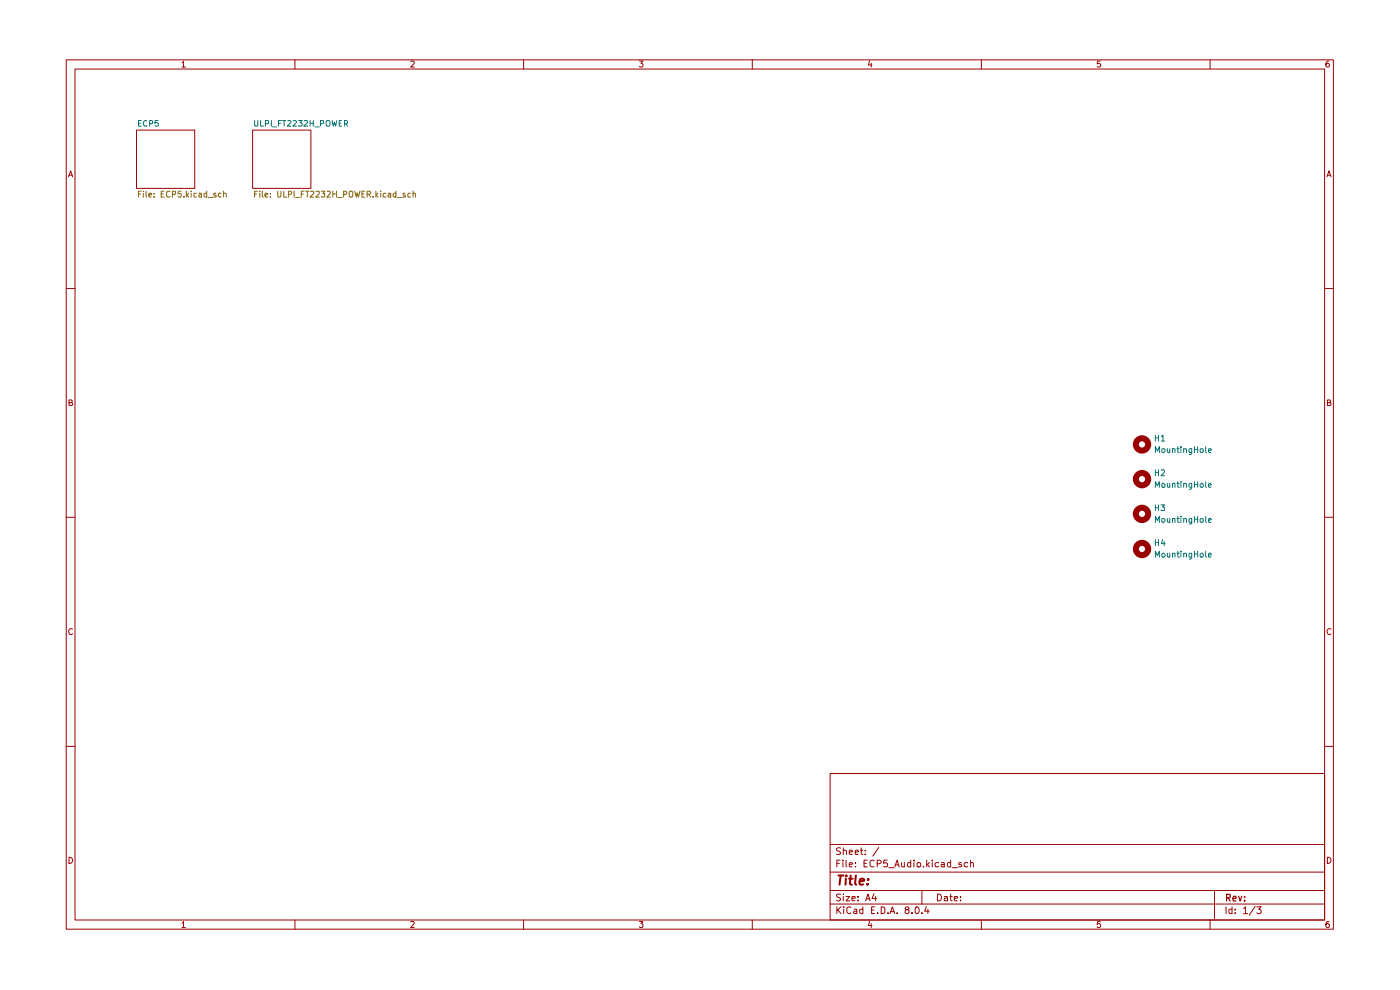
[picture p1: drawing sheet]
<svg xmlns="http://www.w3.org/2000/svg" width="297mm" height="210mm" viewBox="0 0 297 210" stroke-linecap="round" stroke-linejoin="round" font-family="sans-serif">
<g fill="none" stroke="#9b0000" stroke-width=".21">
<path d="M14.1 12.7h268.8v184.4h-268.8zM15.9 14.6h265.1v180.6h-265.1zM38.6 13.3h.2l.1-.3v1.2M38.6 14.2h.8M62.6 12.7v1.9M87.1 13.1l.5-.1 .3 .2-.1 .3-.7 .7h.8M111.1 12.7v1.9M135.6 13h.8l-.4 .5h.3v.6h-.7M159.6 12.7v1.9M184.5 12.9l-.3 .9h.8M184.8 13.4v.8M208.2 12.7v1.9"/>
<path d="M233.4 13h-.6l-.1 .5h.7v.6h-.7M256.7 12.7v1.9M281.9 13a.71 .71 0 0 0-.6 .4 .71 .71 0 0 0 .2 .8l.4-.1 .1-.4-.2-.2h-.3l-.2 .2M14.6 37.5l.4-1.3 .4 1.3M14.6 37.2h.7M281.5 37.5l.4-1.3 .5 1.3M281.6 37.2h.7M14.1 61.2h1.8M281 61.2h1.9M14.6 85.4h.5l.2-.2-.1-.4h-.6v1.2h.6l.2-.4-.3-.2M281.6 85.4h.4l.3-.2-.2-.4h-.5v1.2h.6l.2-.4-.4-.2M14.1 109.7h1.8"/>
<path d="M281 109.7h1.9M15.4 133.4a.59 .59 0 0 0-.8 .5 .59 .59 0 0 0 .7 .6l.1-.1M282.4 133.4a.59 .59 0 0 0-.9 .5 .59 .59 0 0 0 .8 .6l.1-.1M14.1 158.3h1.8M281 158.3h1.9M176.1 164.1h104.9v31.1h-104.9zM176.1 179.2h104.9M178.3 179.9l-.6-.1-.2 .3v.3l.8 .4-.1 .4h-.7M178.9 179.8v1.5M182.7 179.8v1.3l.3 .2M186.4 179.7l-1.2 1.9M14.6 181.9a.65 .65 0 0 1 .8 .6 .65 .65 0 0 1-.8 .6z"/>
<path d="M38.6 195.8l.3-.3v1.3M38.6 196.8h.8M62.6 195.2v1.9M87.1 195.6l.7-.1 .1 .2-.8 1.1h.8M111.1 195.2v1.9M135.6 195.5h.8l-.4 .4 .4 .3-.1 .5-.5 .1-.2-.2M159.6 195.2v1.9M176.1 191.8h104.9M176.1 188.9h104.9M176.1 185h104.9M177.5 192.4v1.4M177.5 183.1h.6"/>
<path d="M177.7 193l.7 .8M178.2 182.5h-.7v1.4M178.3 189.7h-.8v.4l.7 .4 .1 .3-.2 .3-.6-.1M178.4 192.4l-.9 .8M178.8 182.5v.1M178.8 183v.9M178.9 189.7h.1M178.9 180.4l.4-.1 .3 .2v.8M178.9 190.2v.9M179 192.4v.1M179 192.9v.9M179.5 190.2h.8l-.8 .9h.8"/>
<path d="M179.5 182.5v1.2l.2 .2M180.2 183.4l.6-.1-.1-.3-.5 .1v.6l.2 .2 .4-.1M180.2 180.8l.6-.1-.1-.4-.5 .2v.6l.2 .2 .4-.1M180.5 192.5l-.4-.1-.4 .3v.9l.4 .2 .4-.2M180.8 190.6l.6-.1v-.3h-.6v.8h.6M181.2 192.9h.5l.1 .9M181.4 180.8l.7-.1-.2-.4h-.3l-.2 .2v.6l.2 .2 .4-.1M181.5 183.8v.1M181.5 183v.1M181.8 193.2l-.6 .1-.1 .2 .2 .3 .5-.1M182 190.9v.2M182 190.2v.1"/>
<path d="M182.5 180.3h.5M183 192.9h-.5l-.1 .6a.45 .45 0 0 0 .6 .2M183 192.4v1.4M183.3 183.1h.5M183.6 181.2v.1M183.6 180.4v.1M183.6 191.1l.5-1.4 .5 1.4M183.8 190.7h.7M184 182.5h-.7v1.4h.7M184.5 195.4l-.3 .9h.8M184.8 195.9v.9M184.9 193h.5"/>
<path d="M185.4 189.6l-.4 1h.9M185.4 182.6l-.4-.1-.4 .3 .1 .9 .3 .2 .4-.1M185.6 192.4h-.7v1.4h.7M185.8 190.2v.9M186.1 183.2l.7-.1 .1-.4-.3-.2h-.5v1.4M186.2 193.6v.2M186.9 192.4h.4l.4 .3v.8l-.4 .3h-.4zM188.2 182.5h-.7l-.1 .6 .7-.1 .2 .3-.1 .5h-.8M188.4 193.6v.2M188.5 184.1h1.2M188.8 193.8l.5-1.4 .5 1.4M189 193.4h.7"/>
<path d="M189.8 183.9l.5-1.4 .5 1.4M190 183.5h.7M190.3 193.6v.2M191.3 183v.7l.2 .2 .4-.1M191.9 183v.9M192.3 193l-.3-.3 .3-.3h.3l.3 .2-.1 .3-.7 .2-.1 .4 .3 .3h.3l.3-.3-.3-.5M193.2 183h-.4l-.3 .2 .1 .6h.6M193.2 182.5v1.4M193.5 193.6v.2M193.9 182.5v.1M193.9 183v.9M194.2 192.5l.3-.1a.75 .75 0 0 1 .5 .7 .75 .75 0 0 1-.5 .7l-.3-.2-.1-.3z"/>
<path d="M194.6 183h.6v.8h-.6zM195.6 193.6v.2M195.6 188.9v2.9M195.9 183.8v.1M196.5 192.3l-.3 1h.9M196.6 182.5v1.4M196.8 183.4l.4 .5M196.8 192.9v.9M197.2 183l-.6 .5M197.8 182.5v.1M197.8 183v.9M198.9 189.7a.73 .73 0 0 1 .8 .7 .73 .73 0 0 1-.8 .7z"/>
<path d="M199.1 183h-.4l-.3 .2 .1 .6h.6M199.7 183h.6v.9M200.3 190.2h.6l.1 .9M200.3 183.3l-.6 .1-.1 .2 .3 .3 .4-.1M201 190.5l-.7 .1v.4h.7M201.5 190.2h.5M201.7 189.7v1.2l.3 .2M201.7 183h-.5l-.2 .2 .1 .6h.6M201.7 182.5v1.4M202 184.1h1.1M202.4 190.6l.7-.1-.1-.3h-.5l-.1 .1v.6l.2 .2 .4-.1M203.8 190.9v.2"/>
<path d="M203.8 190.2v.1M204 183h-.4l-.2 .2 .1 .2 .5 .1v.2l-.2 .2-.4-.1M205.3 183h-.4l-.3 .2v.6h.7M205.9 183h.4l.2 .1v.8M205.9 182.5v1.4M208.2 195.2v1.9M233.4 195.5h-.6l-.1 .6 .2-.2h.4l.2 .3v.3l-.2 .3h-.4l-.2-.2M256.7 195.2v1.9M257.6 188.9v6.3M260.1 192.4v1.4M261.4 192.9h-.5l-.2 .2v.4l.2 .3 .5-.1M261.4 192.4v1.4"/>
<path d="M262 193.6v.2M262 192.9v.1M263.8 192.8l.4-.4v1.4M263.8 193.8h.9M266.3 192.3l-1.3 1.8M266.6 192.4h.9l-.5 .5 .5 .1v.5l-.2 .3-.7-.2M281.6 181.9a.65 .65 0 0 1 .8 .6 .65 .65 0 0 1-.8 .6zM281.9 195.5h-.4l-.2 .5v.5l.2 .3 .4-.1v-.7l-.4-.1-.2 .3"/>
</g>
<path d="M260.2 190.5l.7-.1 .1-.6-.8-.1v1.4M260.6 190.5l.4 .6M261.6 190.6l.7-.1-.2-.4-.4 .1-.1 .7 .1 .2 .5-.1M262.8 190.1l.3 1 .3-1M264 191v.1M264 190.2v.2" fill="none" stroke="#9b0000" stroke-width=".25"/>
<path d="M177.8 185.7h1.1M178.3 185.7l-.2 2M179.4 186.4v1.3M179.5 185.7v.2M180.1 186.4h.8M180.5 185.7l-.2 1.7 .4 .3M181.6 185.7l-.2 1.7 .2 .3M182.3 187l1-.2v-.3a.6 .6 0 0 0-.9 .1v1h.7M184.1 187.5l-.1 .2-.1-.1 .2-.1-.1 .2M184.2 186.5v.1" fill="none" stroke="#9b0000" stroke-width=".42"/>
<g fill="#fff">
<path d="M29 27.6h12.3v12.4h-12.3z"/>
<path d="M53.6 27.6h12.4v12.4h-12.4z"/>
</g>
<path d="M29 27.6h12.3v12.4h-12.3zM53.6 27.6h12.4v12.4h-12.4z" fill="none" stroke="#9b0000" stroke-width=".21"/>
<g fill="none" stroke="#9b0000" stroke-width="1.3">
<circle cx="242.3" cy="94.3" r="1.31"/>
<circle cx="242.3" cy="101.6" r="1.31"/>
<circle cx="242.3" cy="109" r="1.31"/>
<circle cx="242.3" cy="116.5" r="1.31"/>
</g>
<g fill="none" stroke="#007270" stroke-width=".21">
<path d="M29.4 26.2h.4M30 25.6h-.6v1.2h.6M31.2 25.7a.61 .61 0 0 0-.8 .3 .61 .61 0 0 0 .2 .8l.6-.1M31.7 26.2h.6v-.5l-.6-.1v1.2M33.5 25.6h-.6l-.1 .6 .6-.2 .2 .2v.4l-.2 .2-.6-.1M54 25.6l.1 1.2 .6-.1v-1.1M55.3 25.6v1.2h.6M56.3 26.2h.5l.2-.1v-.4l-.7-.1v1.2M57.6 25.6v1.2M57.8 26.9h1M59.1 26.2h.4M59.7 25.6h-.6v1.2"/>
<path d="M59.9 25.6h.7M60.3 25.6v1.2M61 25.7l.5-.1 .2 .3-.7 .9h.7M62.1 25.7l.6-.1 .2 .2-.8 1h.8M63.3 25.6h.8l-.4 .4 .4 .2v.4l-.2 .2-.6-.1M64.5 25.7l.5-.1 .3 .3-.9 .9h.9M65.8 26.2h.7M65.8 25.6v1.2M66.5 25.6v1.2M66.8 26.9h.9M68 26.2h.5l.2-.1v-.4l-.7-.1v1.2M69.4 25.6a.46 .46 0 0 1 .6 .4l-.2 .8h-.5a.86 .86 0 0 1 .1-1.2z"/>
<path d="M70.4 25.6l.3 1.2 .2-.9 .3 .9 .3-1.2M72 26.2h.3M72.5 25.6h-.5v1.2h.5M73.1 26.2h.6v-.5l-.6-.1v1.2M73.3 26.2l.4 .6M245.1 96v-1.3l.4 1 .5-1v1.3M245.1 92.3v1.3M245.1 99.6v1.3M245.1 92.9h.7M245.8 92.3v1.3M245.8 99.6v1.3M246.4 99.8l.4-.2 .3 .5-.8 .8h.8"/>
<path d="M246.4 92.6l.3-.3v1.3M246.4 93.6h.7M246.5 95.2h.4l.2 .2v.4l-.2 .2-.4-.2zM247.6 95.2v.6l.2 .2 .4-.2M248.2 95.2v.8M248.7 95.2h.6v.8M248.7 95.2v.8M249.7 95.2h.5M249.8 94.7v1.1l.4 .2M250.5 94.7v.2M250.5 95.2v.8M251.1 95.2h.4l.2 .1v.7"/>
<path d="M251.1 95.2v.8M252.8 95.2v1l-.2 .2-.3-.1M252.8 95.2a.36 .36 0 0 0-.6 .2l.1 .5h.5M253.4 94.7v1.3M253.4 95.3h.7M254.1 94.7v1.3M254.7 95.2h.5v.7l-.4 .1-.2-.2zM255.8 94.7v1.1l.1 .2M256.4 95.6l.6-.1-.2-.3-.4 .1v.5l.1 .2 .4-.1M245.1 103.4v-1.2l.4 .8 .5-.8v1.2M245.1 118.2v-1.3l.4 1 .5-1v1.3M245.1 110.8v-1.2l.4 .8 .5-.8v1.2"/>
<path d="M245.1 107.1v1.2M245.1 114.5v1.2M245.1 100.2h.7M245.1 115.1h.7M245.1 107.7h.7M245.8 107.1v1.2M245.8 114.5v1.2M246.3 107.1h.8l-.5 .4 .5 .3-.1 .5-.7-.1M246.5 102.6l.4-.1 .2 .3v.5h-.6zM246.5 117.4l.4-.1 .2 .3v.5h-.6zM246.5 110.1l.4-.1 .2 .2v.4l-.2 .2-.4-.2zM246.6 114.5l-.2 .8h.7"/>
<path d="M247 114.9v.8M247.6 102.5v.7l.2 .2 .4-.1M247.6 117.3v.7l.2 .2 .4-.1M247.6 110l.1 .7 .3 .1 .2-.1M248.2 102.5v.9M248.2 110v.8M248.2 117.3v.9M248.7 102.7l.2-.2 .4 .1v.8M248.7 117.5l.2-.2 .4 .1v.8M248.7 110.1h.6v.7M248.7 102.5v.9M248.7 110v.8"/>
<path d="M248.7 117.3v.9M249.7 102.5h.5M249.7 117.3h.5M249.7 110h.5M249.8 102.2v1l.4 .2M249.8 116.9v1.1l.4 .2M249.8 109.6v1l.4 .2M250.5 102.2v.1M250.5 116.9v.2M250.5 109.6h.1M250.5 102.5v.9M250.5 110v.8"/>
<path d="M250.5 117.3v.9M251.1 102.7l.3-.2 .2 .1 .1 .8M251.1 117.5l.3-.2 .3 .2v.7M251.1 110.1l.4-.1 .2 .1v.7M251.1 102.5v.9M251.1 110v.8M251.1 117.3v.9M252.8 102.5v1l-.2 .3-.3-.1M252.8 102.6h-.5l-.1 .5a.36 .36 0 0 0 .6 .2M252.8 117.3v1.1l-.2 .2-.3-.1M252.8 117.4h-.5l-.1 .5a.36 .36 0 0 0 .6 .2M252.8 110v1l-.2 .2h-.3"/>
<path d="M252.8 110.1a.36 .36 0 0 0-.6 .1l.1 .5h.5M253.4 102.2v1.2M253.4 109.6v1.2M253.4 116.9v1.3M253.4 102.8h.7M253.4 117.5h.7M253.4 110.1h.7M254.1 102.2v1.2M254.1 109.6v1.2M254.1 116.9v1.3M254.6 102.8l.2-.3 .4 .1v.7h-.5zM254.6 117.6l.2-.3 .4 .1v.7h-.5z"/>
<path d="M254.7 110.1h.5v.6l-.4 .1-.2-.2zM255.8 102.2v1l.1 .2M255.8 116.9v1.1l.1 .2M255.8 109.6v1l.1 .2M256.4 103l.6-.1-.2-.4-.3 .1-.1 .6 .1 .2 .4-.1M256.4 117.8l.6-.1-.2-.4-.4 .2v.5l.1 .2 .4-.1M256.4 110.4l.6-.2-.2-.2-.4 .1v.5l.1 .2 .4-.1"/>
</g>
<g fill="none" stroke="#806000" stroke-width=".21">
<path d="M29.4 41.1h.4M30 40.6h-.6v1.2M30.4 40.6h.1M30.4 41v.8M31 40.6v1.1l.2 .1M31.6 41.4l.6-.2-.2-.2-.4 .1v.6l.1 .1 .4-.1M32.7 41.7v.1M32.7 41.1h.1M34.2 41.1h.4M34.8 40.6h-.6v1.2h.6M36.1 40.6h-.1a.61 .61 0 0 0-.7 .3 .61 .61 0 0 0 .1 .8l.3 .1 .4-.1M36.6 41.2h.5l.2-.1v-.5h-.7v1.2"/>
<path d="M38.4 40.6h-.6v.5h.6v.6l-.1 .1h-.4l-.1-.1M39 41.7v.1M39.5 40.6v1.2M39.7 41.3l.3 .5M40 41l-.5 .4M40.6 40.6h.1M40.6 41v.8M41.7 41.1h-.6v.6l.2 .1 .4-.1M42.2 41.1l.4-.1 .2 .1v.7M42.8 41.2l-.6 .3 .1 .3 .5-.1M43.9 41.1l-.4-.1-.2 .2v.4l.2 .2 .4-.1M43.9 40.6v1.2"/>
<path d="M44.2 41.9h.9M45.8 41.1l-.3-.1-.2 .2 .5 .2 .1 .3-.2 .1-.4-.1M46.9 41.1l-.3-.1-.3 .2v.4l.3 .2 .3-.1M47.4 41.1l.4-.1 .2 .1v.7M47.4 40.6v1.2M54 41.1h.4M54.6 40.6h-.6v1.2M55.1 40.6h.1M55.1 41v.8M55.6 40.6v1.1l.3 .1M56.2 41.4l.6-.2v-.1l-.4-.1-.2 .1v.6l.2 .1 .4-.1M57.4 41.7v.1"/>
<path d="M57.4 41.1h.1M58.9 40.6v1.1l.2 .1h.2l.3-.2v-1M60.2 40.6v1.2h.6M61.2 41.2l.6-.1v-.5h-.6v1.2M62.4 40.6v1.2M62.7 41.9h1M63.9 41.1h.4M64.5 40.6h-.6v1.2M64.9 40.6h.6M65.2 40.6v1.2M65.9 40.6h.6v.5l-.7 .7h.7M67.1 40.6h.6v.5l-.7 .7h.7"/>
<path d="M68.2 40.6h.7l-.4 .5h.3v.6l-.5 .1-.1-.1M69.4 40.6h.4l.3 .3-.8 .9h.8M70.6 41.1h.8M70.6 40.6v1.2M71.4 40.6v1.2M71.6 41.9h1M72.9 41.2l.6-.1v-.5h-.6v1.2M74.1 40.7l.2-.1 .5 .1v1l-.2 .1-.5-.1zM75.3 40.6l.3 1.2 .2-.9 .2 .9 .4-1.2M76.8 41.1h.4M77.4 40.6h-.6v1.2h.6M77.9 41.2h.5l.3-.2-.1-.4h-.7v1.2"/>
<path d="M78.2 41.2l.5 .6M79.2 41.7v.1M79.8 40.6v1.2M79.8 41.3l.4 .5M80.2 41l-.4 .4M80.8 40.6h.1M80.8 41v.8M81.9 41.1h-.6v.6l.2 .1 .4-.1M82.4 41.1h.5v.7M82.9 41.2l-.6 .3 .2 .3 .4-.1M84 41.1l-.4-.1-.2 .2v.4l.2 .2 .4-.1M84 40.6v1.2"/>
<path d="M84.3 41.9h1M85.9 41.1h-.4v.2l.4 .1 .1 .3-.2 .1-.3-.1M87 41.1h-.5v.6l.2 .1 .3-.1M87.6 41.1l.4-.1 .1 .1v.7M87.6 40.6v1.2"/>
</g>
</svg>
